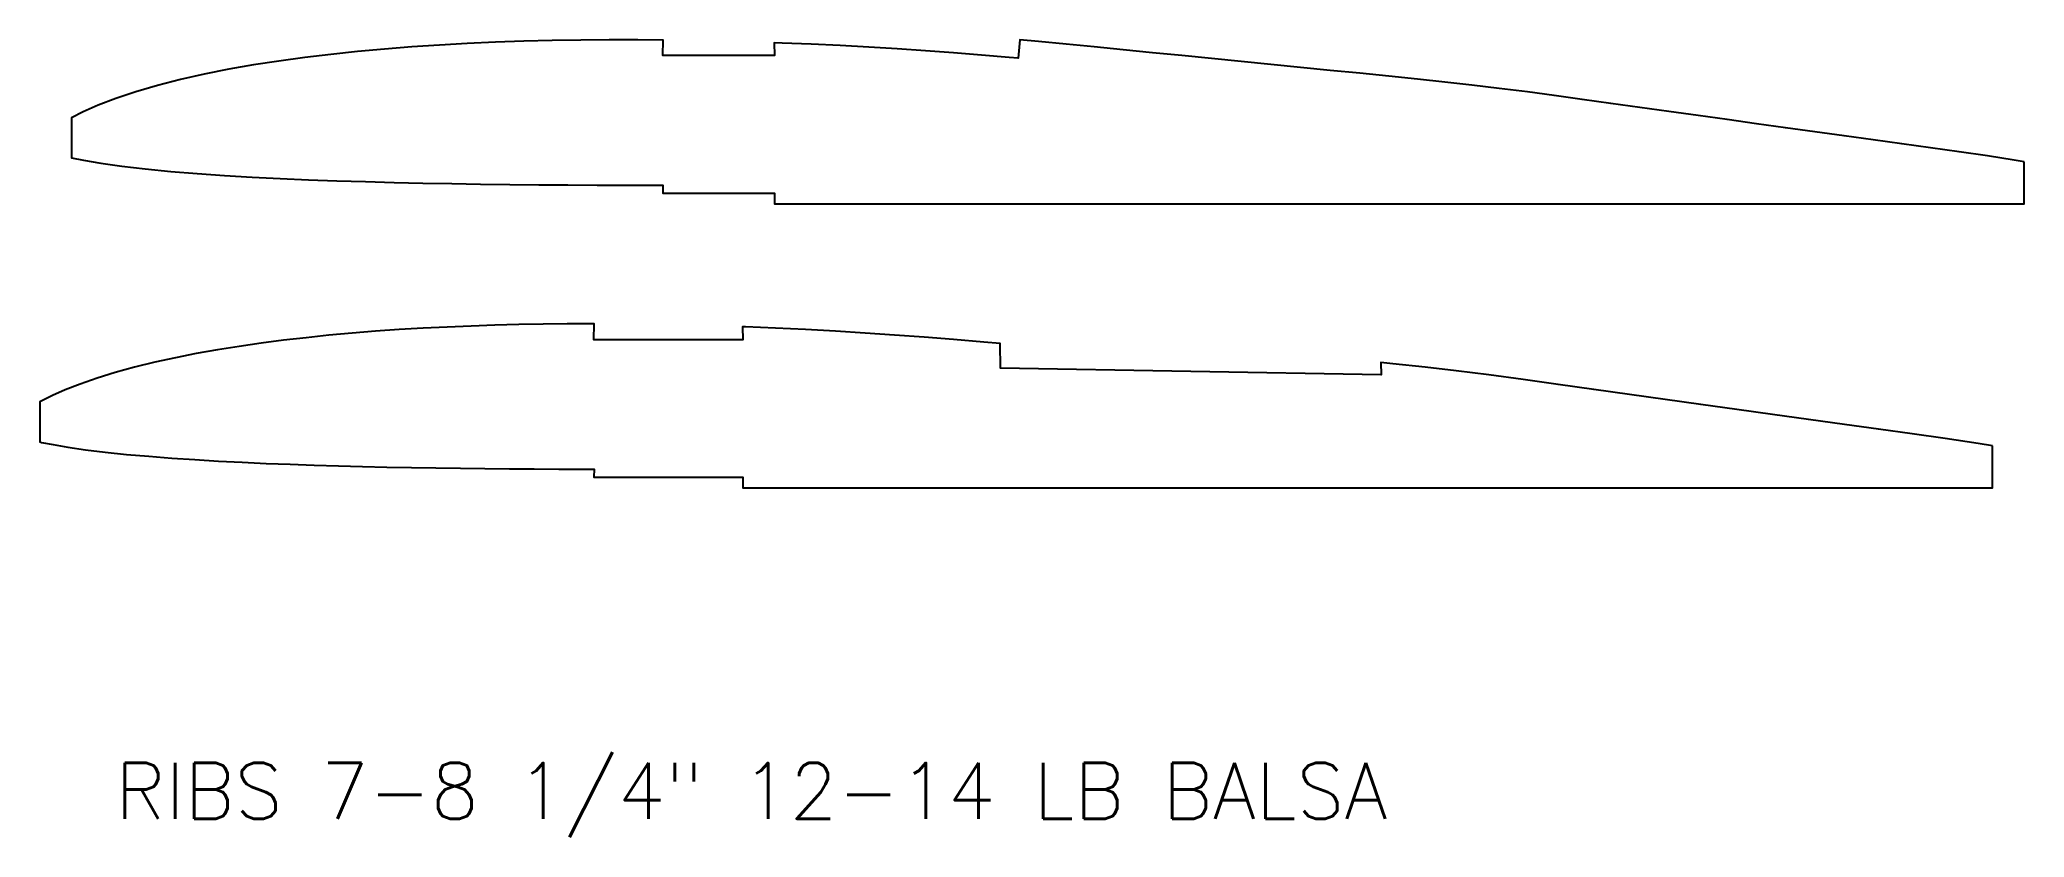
# Model space of a CAD drawing. Extents: x 3.98 to 10.65, y 4.96 to 7.64.
import ezdxf

# ---------------------------------------------------------------- set-up
doc = ezdxf.new("R2010")
doc.units = 0
doc.layers.get('0').update_dxf_attribs({"linetype": 'CONTINUOUS'})
doc.layers.add('A-ANNO-NOTE', color=2, linetype='CONTINUOUS')
doc.styles.add('ANNTEXT', font='romans.shx')

msp = doc.modelspace()

# ---------------------------------------------------------------- linework, layer by layer
for points in [[(10.650717, 7.22877), (10.616761, 7.23429), (10.527174, 7.248735), (10.431488, 7.262078), (10.335519, 7.275465), (10.239616, 7.288837), (10.142768, 7.302345), (10.044946, 7.315988), (9.946824, 7.329683), (9.848581, 7.343377), (9.750526, 7.357058), (9.652501, 7.370722), (9.554454, 7.384403), (9.456488, 7.398067), (9.358763, 7.411695), (9.261391, 7.42527), (9.165099, 7.438695), (9.070951, 7.451827), (8.981034, 7.464375), (8.886271, 7.47534), (8.794674, 7.485975), (8.703001, 7.49661), (8.611793, 7.50717), (8.515029, 7.516778), (8.417514, 7.526453), (8.318506, 7.536277), (8.218651, 7.546185), (8.118744, 7.556092), (8.019016, 7.565992), (7.919461, 7.57587), (7.820303, 7.585703), (7.721349, 7.595528), (7.622986, 7.605292), (7.525486, 7.61496), (7.430626, 7.62438), (7.338399, 7.633523), (7.275708, 7.639179), (7.275708, 7.639179), (7.270292, 7.576914), (7.270292, 7.576914), (7.23958, 7.57956), (7.146322, 7.587392), (7.052521, 7.594774), (6.958445, 7.60165), (6.863738, 7.608052), (6.768214, 7.613916), (6.671612, 7.619242), (6.574159, 7.623992), (6.476433, 7.628084), (6.449827, 7.62908), (6.449827, 7.62908), (6.450706, 7.585648), (6.450706, 7.585648), (6.075706, 7.585648), (6.075706, 7.585648), (6.076525, 7.637975), (6.076525, 7.637975), (5.991645, 7.638643), (5.895753, 7.63871), (5.799965, 7.638002), (5.704195, 7.636473), (5.60863, 7.63408), (5.513415, 7.630787), (5.418789, 7.626526), (5.324964, 7.621307), (5.232171, 7.615064), (5.140499, 7.607797), (5.050012, 7.599472), (4.960558, 7.59001), (4.87242, 7.579384), (4.785791, 7.567521), (4.700723, 7.55432), (4.617253, 7.539681), (4.534963, 7.523333), (4.454473, 7.505179), (4.377292, 7.48537), (4.304619, 7.464052), (4.237696, 7.441608), (4.178261, 7.418871), (4.127713, 7.396805), (4.0882, 7.37718), (4.0882, 7.37718), (4.0882, 7.242277), (4.0882, 7.242277), (4.129094, 7.233973), (4.187366, 7.224085), (4.257399, 7.21422), (4.336604, 7.205042), (4.421987, 7.196782), (4.511132, 7.189546), (4.602647, 7.183219), (4.695701, 7.177755), (4.789825, 7.172994), (4.884679, 7.168888), (4.980182, 7.165376), (5.076151, 7.162341), (5.172505, 7.159799), (5.269246, 7.157644), (5.366288, 7.155841), (5.463626, 7.154367), (5.561217, 7.153169), (5.659011, 7.152195), (5.756956, 7.151454), (5.855114, 7.150892), (5.953342, 7.150547), (6.051828, 7.15045), (6.075745, 7.150433), (6.075745, 7.150433), (6.075706, 7.123867), (6.075706, 7.123867), (6.450706, 7.123867), (6.450706, 7.123867), (6.450705, 7.087883), (6.450705, 7.087883), (6.546519, 7.087898), (6.645623, 7.08789), (6.744774, 7.08789), (6.843969, 7.087898), (6.943162, 7.087898), (7.042343, 7.087882), (7.141471, 7.087898), (7.240628, 7.08789), (7.339823, 7.08789), (7.439026, 7.087898), (7.538176, 7.08789), (7.637318, 7.087898), (7.736476, 7.087898), (7.835686, 7.08789), (7.934873, 7.087898), (8.034031, 7.087898), (8.133136, 7.08789), (8.232248, 7.087898), (8.331413, 7.087898), (8.430556, 7.08789), (8.529706, 7.08789), (8.628879, 7.087898), (8.728089, 7.08789), (8.827276, 7.08789), (8.926433, 7.087882), (9.025577, 7.08789), (9.12474, 7.087882), (9.223943, 7.08789), (9.323125, 7.087883), (9.422281, 7.087898), (9.521416, 7.08789), (9.620588, 7.087882), (9.719806, 7.087882), (9.818978, 7.087882), (9.918136, 7.087882), (10.017226, 7.087882), (10.116361, 7.087882), (10.215496, 7.087882), (10.314631, 7.087882), (10.413714, 7.087882), (10.512788, 7.087882), (10.611916, 7.087882), (10.650717, 7.087879), (10.650717, 7.087879), (10.650717, 7.22877)], [(10.544345, 6.274501), (10.495577, 6.282319), (10.384563, 6.299278), (10.273425, 6.31497), (10.160297, 6.330729), (10.045979, 6.346675), (9.925748, 6.363444), (9.805099, 6.380277), (9.684705, 6.397066), (9.564247, 6.413862), (9.443962, 6.430643), (9.323804, 6.447403), (9.203992, 6.464108), (9.084672, 6.480746), (8.966782, 6.497185), (8.851481, 6.513203), (8.741427, 6.527225), (8.637869, 6.53887), (8.528967, 6.550418), (8.488713, 6.554525), (8.488713, 6.554525), (8.490117, 6.513538), (8.490117, 6.513538), (7.210312, 6.535876), (7.210312, 6.535876), (7.209123, 6.618551), (7.209123, 6.618551), (7.154212, 6.623405), (7.052321, 6.632046), (6.953467, 6.639883), (6.854501, 6.647144), (6.75532, 6.65385), (6.655545, 6.659947), (6.555496, 6.665412), (6.454772, 6.670242), (6.353216, 6.674386), (6.343157, 6.674756), (6.343157, 6.674756), (6.344359, 6.630689), (6.344359, 6.630689), (5.844359, 6.630689), (5.844359, 6.630689), (5.845487, 6.684428), (5.845487, 6.684428), (5.835978, 6.684438), (5.754418, 6.68421), (5.673221, 6.683413), (5.592397, 6.682027), (5.511753, 6.680023), (5.431204, 6.67738), (5.350667, 6.674034), (5.270335, 6.66998), (5.190282, 6.665186), (5.110755, 6.659614), (5.031881, 6.65327), (4.953857, 6.646139), (4.876877, 6.638197), (4.800888, 6.629415), (4.725797, 6.619725), (4.651813, 6.60908), (4.579099, 6.597443), (4.507721, 6.584757), (4.437669, 6.570906), (4.368531, 6.555675), (4.300831, 6.539025), (4.235822, 6.521099), (4.174514, 6.502098), (4.117956, 6.482414), (4.067582, 6.462767), (4.024474, 6.44393), (3.989043, 6.426601), (3.98184, 6.422846), (3.98184, 6.422846), (3.98184, 6.287944), (3.98184, 6.287944), (3.988147, 6.286579), (4.02714, 6.278816), (4.076287, 6.270483), (4.135212, 6.261954), (4.201822, 6.253801), (4.273572, 6.246333), (4.348476, 6.239636), (4.42536, 6.233699), (4.503546, 6.228425), (4.582614, 6.223788), (4.662333, 6.219667), (4.742585, 6.216022), (4.823226, 6.212835), (4.904213, 6.210028), (4.985499, 6.20756), (5.067069, 6.205443), (5.148873, 6.2036), (5.230908, 6.20201), (5.313109, 6.200663), (5.39544, 6.199535), (5.477945, 6.198584), (5.560596, 6.197793), (5.643391, 6.197168), (5.726301, 6.196669), (5.809337, 6.196317), (5.844486, 6.196219), (5.844486, 6.196219), (5.844358, 6.169535), (5.844358, 6.169535), (6.344358, 6.169535), (6.344358, 6.169535), (6.344358, 6.133533), (6.344358, 6.133533), (6.439719, 6.133518), (6.552224, 6.133527), (6.664693, 6.133524), (6.777129, 6.133516), (6.889573, 6.133528), (7.00207, 6.133524), (7.114575, 6.133524), (7.227019, 6.133527), (7.339456, 6.133519), (7.451927, 6.133526), (7.564432, 6.133517), (7.676929, 6.133523), (7.789383, 6.133522), (7.901775, 6.133517), (8.014188, 6.133526), (8.126643, 6.133518), (8.239096, 6.133519), (8.351533, 6.133527), (8.464019, 6.133522), (8.576522, 6.133522), (8.68901, 6.133526), (8.801472, 6.133533), (8.913909, 6.133526), (9.026371, 6.133533), (9.138867, 6.133527), (9.251364, 6.133529), (9.36381, 6.133519), (9.476246, 6.133532), (9.588726, 6.133534), (9.701237, 6.133534), (9.813717, 6.133534), (9.926161, 6.133534), (10.038547, 6.133534), (10.150967, 6.133534), (10.263412, 6.133534), (10.37584, 6.133534), (10.488207, 6.133533), (10.544345, 6.133537), (10.544345, 6.133537), (10.544345, 6.274501)]]:
    msp.add_lwpolyline(points)

# ---------------------------------------------------------------- texts
at = {"layer": 'A-ANNO-NOTE', "style": 'ANNTEXT'}
msp.add_text('RIBS 7-8 1/4" 12-14 LB BALSA', height=0.1875, dxfattribs=at).set_placement((4.235714, 5.022368))

doc.saveas('drawing.dxf')
